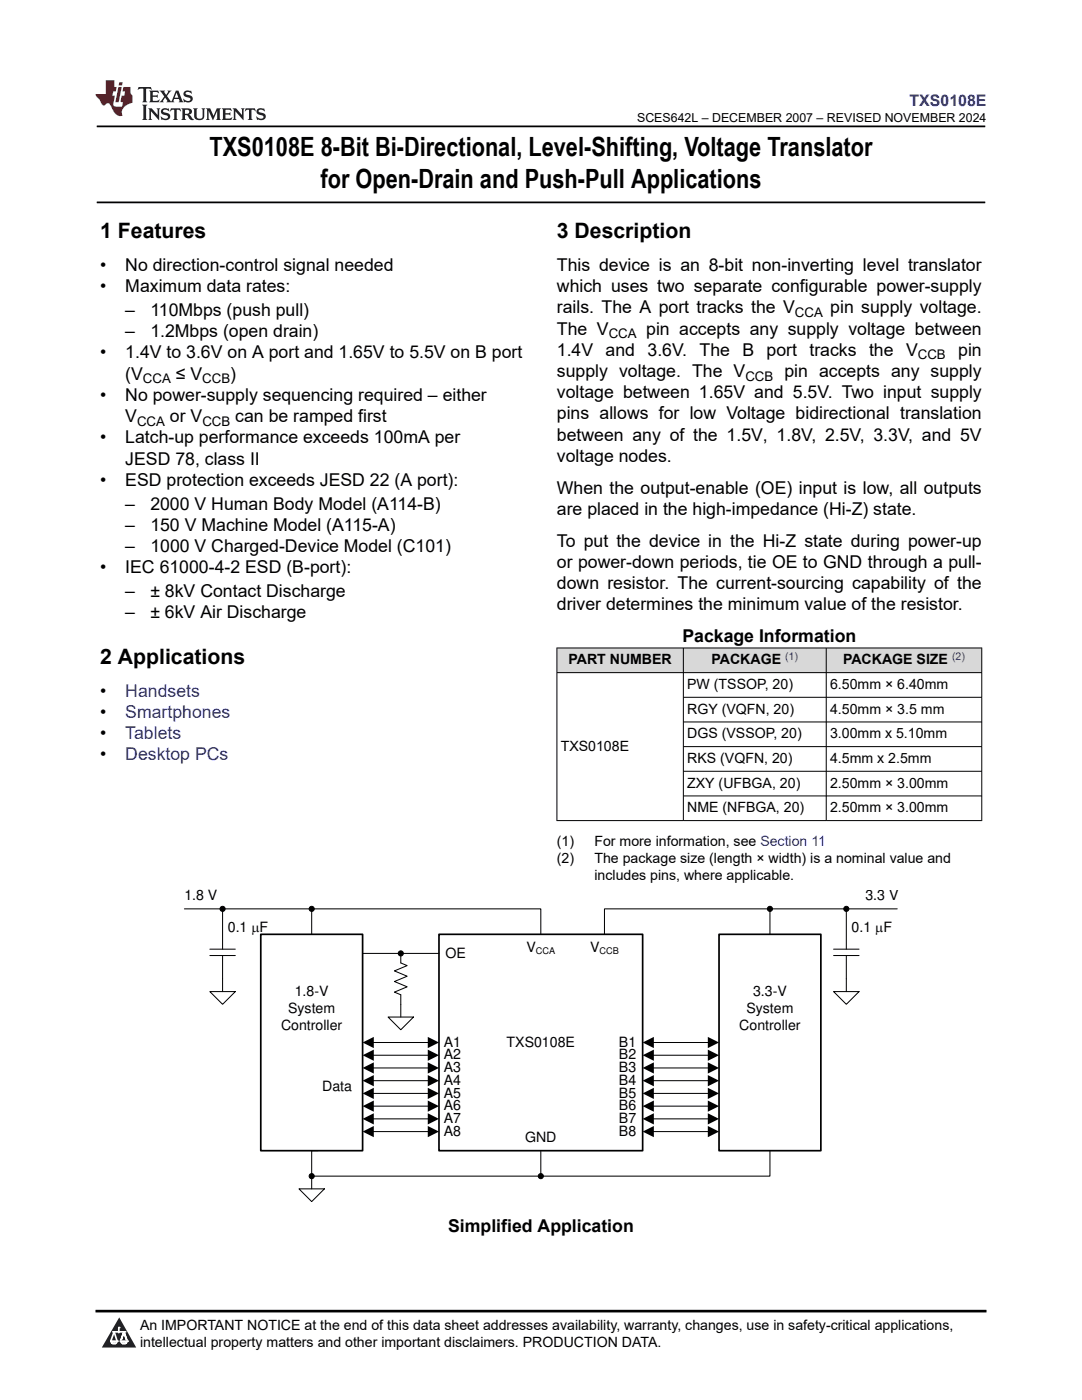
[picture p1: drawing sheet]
<svg xmlns="http://www.w3.org/2000/svg" width="216mm" height="279mm" viewBox="0 0 216 279" stroke-linecap="round" stroke-linejoin="round" font-family="sans-serif">
<defs><g id="words">
<g font-size="5.3">
<text x="41.8" y="31.2">TXS0108E 8-Bit Bi-Directional, Level-Shifting, Voltage Translator</text>
<text x="63.9" y="37.5">for Open-Drain and Push-Pull Applications</text>
</g>
<g font-size="4.2">
<text x="20" y="47.5">1 Features</text>
<text x="111.1" y="47.5">3 Description</text>
<text x="20" y="132.5">2 Applications</text>
</g>
<g font-size="3.5">
<text x="20" y="54.1">•</text>
<text x="20" y="58.3">•</text>
<text x="25" y="54.1">No direction-control signal needed</text>
<text x="25" y="58.3">Maximum data rates:</text>
<text x="111.1" y="54.1">This device is an 8-bit non-inverting level translator</text>
<text x="111.1" y="58.3">which uses two separate configurable power-supply</text>
<text x="25" y="63.1">–</text>
<text x="30" y="63.1">110Mbps (push pull)</text>
<text x="111.1" y="62.5">rails. The A port tracks the V</text>
<text x="165.7" y="62.5">pin supply voltage.</text>
<text x="20" y="71.5">•</text>
<text x="25" y="67.3">–</text>
<text x="25" y="71.5">1.4V to 3.6V on A port and 1.65V to 5.5V on B port</text>
<text x="30" y="67.3">1.2Mbps (open drain)</text>
<text x="111.1" y="71">1.4V</text>
<text x="111.1" y="66.8">The V</text>
<text x="120.9" y="71">and</text>
<text x="128.9" y="66.8">pin accepts any supply voltage between</text>
<text x="129.2" y="71">3.6V.</text>
<text x="139.6" y="71">The</text>
<text x="148.2" y="71">B</text>
<text x="153" y="71">port</text>
<text x="161.5" y="71">tracks</text>
<text x="173.4" y="71">the</text>
<text x="180.8" y="71">V</text>
<text x="191.2" y="71">pin</text>
<text x="25" y="75.8">(V</text>
<text x="35.1" y="75.8">≤ V</text>
<text x="46" y="75.8">)</text>
<text x="111.1" y="75.2">supply voltage. The V</text>
<text x="156.5" y="75.2">pin accepts any supply</text>
<text x="20" y="80">•</text>
<text x="25" y="80">No power-supply sequencing required – either</text>
<text x="111.1" y="79.5">voltage between 1.65V and 5.5V. Two input supply</text>
<text x="111.1" y="83.7">pins allows for low Voltage bidirectional translation</text>
<text x="20" y="88.5">•</text>
<text x="25" y="84.2">V</text>
<text x="25" y="88.5">Latch-up performance exceeds 100mA per</text>
<text x="33.9" y="84.2">or V</text>
<text x="47" y="84.2">can be ramped first</text>
<text x="111.1" y="87.9">between any of the 1.5V, 1.8V, 2.5V, 3.3V, and 5V</text>
<text x="25" y="92.7">JESD 78, class II</text>
<text x="111.1" y="92.2">voltage nodes.</text>
<text x="20" y="96.9">•</text>
<text x="25" y="96.9">ESD protection exceeds JESD 22 (A port):</text>
<text x="25" y="101.7">–</text>
<text x="30" y="101.7">2000 V Human Body Model (A114-B)</text>
<text x="111.1" y="98.5">When the output-enable (OE) input is low, all outputs</text>
<text x="25" y="105.9">–</text>
<text x="30" y="105.9">150 V Machine Model (A115-A)</text>
<text x="111.1" y="102.8">are placed in the high-impedance (Hi-Z) state.</text>
<text x="25" y="110.2">–</text>
<text x="30" y="110.2">1000 V Charged-Device Model (C101)</text>
<text x="111.1" y="109.1">To put the device in the Hi-Z state during power-up</text>
<text x="111.1" y="113.3">or power-down periods, tie OE to GND through a pull-</text>
<text x="20" y="114.4">•</text>
<text x="25" y="114.4">IEC 61000-4-2 ESD (B-port):</text>
<text x="25" y="119.2">–</text>
<text x="30" y="119.2">± 8kV Contact Discharge</text>
<text x="111.1" y="117.6">down resistor. The current-sourcing capability of the</text>
<text x="25" y="123.4">–</text>
<text x="30" y="123.4">± 6kV Air Discharge</text>
<text x="111.1" y="121.8">driver determines the minimum value of the resistor.</text>
<text x="136.2" y="128.2">Package Information</text>
<text x="20" y="139.1">•</text>
<text x="20" y="143.3">•</text>
<text x="20" y="147.5">•</text>
<text x="20" y="151.8">•</text>
<text x="89.4" y="245.9">Simplified Application</text>
</g>
<g font-size="3.5" fill="#00f">
<text x="25" y="139.1">Handsets</text>
<text x="25" y="143.3">Smartphones</text>
<text x="25" y="147.5">Tablets</text>
<text x="25" y="151.8">Desktop PCs</text>
</g>
<text font-size="3.2" fill="#00f" x="181.5" y="21.1">TXS0108E</text>
<g font-size="2.8">
<text x="113.4" y="132.6">PART NUMBER</text>
<text x="137.1" y="137.5">PW (TSSOP, 20)</text>
<text x="142" y="132.6">PACKAGE</text>
<text x="165.6" y="137.5">6.50mm × 6.40mm</text>
<text x="168.2" y="132.6">PACKAGE SIZE</text>
<text x="137.1" y="142.4">RGY (VQFN, 20)</text>
<text x="165.6" y="142.4">4.50mm × 3.5 mm</text>
<text x="111.9" y="149.8">TXS0108E</text>
<text x="137.1" y="147.4">DGS (VSSOP, 20)</text>
<text x="165.6" y="147.4">3.00mm x 5.10mm</text>
<text x="137.1" y="152.3">RKS (VQFN, 20)</text>
<text x="165.6" y="152.3">4.5mm x 2.5mm</text>
<text x="137.1" y="157.2">ZXY (UFBGA, 20)</text>
<text x="165.6" y="157.2">2.50mm × 3.00mm</text>
<text x="137.1" y="162.1">NME (NFBGA, 20)</text>
<text x="165.6" y="162.1">2.50mm × 3.00mm</text>
<text x="111.1" y="168.9">(1)</text>
<text x="111.1" y="172.3">(2)</text>
<text x="118.6" y="168.9">For more information, see Section 11</text>
<text x="118.6" y="172.3">The package size (length × width) is a nominal value and</text>
<text x="36.8" y="179.7">1.8 V</text>
<text x="118.6" y="175.7">includes pins, where applicable.</text>
<text x="172.7" y="179.7">3.3 V</text>
<text x="45.5" y="186">0.1 PF</text>
<text x="169.9" y="186">0.1 PF</text>
<text x="88.9" y="191.1">OE</text>
<text x="105" y="190">V</text>
<text x="117.7" y="190">V</text>
<text x="57.5" y="202.1">System</text>
<text x="58.8" y="198.7">1.8-V</text>
<text x="148.9" y="202.1">System</text>
<text x="150.3" y="198.7">3.3-V</text>
<text x="56.1" y="205.5">Controller</text>
<text x="88.5" y="208.9">A1</text>
<text x="101.1" y="208.9">TXS0108E</text>
<text x="123.5" y="208.9">B1</text>
<text x="147.5" y="205.5">Controller</text>
<text x="88.5" y="211.4">A2</text>
<text x="88.5" y="214">A3</text>
<text x="123.5" y="211.4">B2</text>
<text x="123.5" y="214">B3</text>
<text x="64.3" y="217.8">Data</text>
<text x="88.5" y="216.5">A4</text>
<text x="88.5" y="219.1">A5</text>
<text x="88.5" y="221.6">A6</text>
<text x="123.5" y="216.5">B4</text>
<text x="123.5" y="219.1">B5</text>
<text x="123.5" y="221.6">B6</text>
<text x="88.5" y="224.1">A7</text>
<text x="88.5" y="226.7">A8</text>
<text x="104.8" y="228">GND</text>
<text x="123.5" y="224.1">B7</text>
<text x="123.5" y="226.7">B8</text>
<text x="27.9" y="265.5">An IMPORTANT NOTICE at the end of this data sheet addresses availability, warranty, changes, use in safety-critical applications,</text>
<text x="27.9" y="268.9">intellectual property matters and other important disclaimers. PRODUCTION DATA.</text>
</g>
<g font-size="2.6">
<text x="158.6" y="63.2">CCA</text>
<text x="121.5" y="67.5">CCA</text>
<text x="183.1" y="71.7">CCB</text>
<text x="28.5" y="76.5">CCA</text>
<text x="40.4" y="76.5">CCB</text>
<text x="148.7" y="75.9">CCB</text>
<text x="27.4" y="84.9">CCA</text>
<text x="40.4" y="84.9">CCB</text>
</g>
<text font-size="2.5" x="127.1" y="24.3">SCES642L – DECEMBER 2007 – REVISED NOVEMBER 2024</text>
<g font-size="2.1" fill="#00f">
<text x="156.7" y="131.7">(1)</text>
<text x="190" y="131.7">(2)</text>
</g>
<g font-size="1.8">
<text x="106.9" y="190.4">CCA</text>
<text x="119.6" y="190.4">CCB</text>
</g>
</g></defs>
<path d="M19.3 25.2h177.3M19.3 40.4h177.3" fill="none" stroke="#000" stroke-width=".35"/>
<g fill="#d8d8d8">
<path d="M111.1 129.3h84.8v4.9h-84.8z" fill-rule="evenodd"/>
<path d="M111.2 129.4h25.1v4.8h-25.1z" fill-rule="evenodd"/>
<path d="M136.4 129.4h28.4v4.8h-28.4z" fill-rule="evenodd"/>
<path d="M164.9 129.4h30.9v4.8h-30.9z" fill-rule="evenodd"/>
</g>
<g fill="none" stroke="#000" stroke-width=".2">
<path d="M111.1 129.3h84.9M111.1 134.2h84.9M111.1 129.3v34.5M136.4 129.3v34.5M136.4 139.2h59.6M164.9 129.3v34.5M195.9 129.3v34.5M136.4 144.1h59.6M136.4 149h59.6M136.4 153.9h59.6M136.4 158.8h59.6M111.1 163.8h84.9"/>
<path d="M36.8 181.4h25.4M41.9 197.9h5.1l-2.6 2.5zM41.9 190.7h5.1M41.9 189.4h5.1M44.4 181.4v8M44.4 190.7v7.2M62.2 181.4h45.7v5.1M62.2 181.4v5.1M72.4 190.3h15.2M80 190.3v1.9l1.2 .5-2.5 1.1 2.5 1-2.5 1.1 2.5 1-2.5 1.1 1.3 .5v4.5M153.6 181.4h-33v5.1M153.6 181.4v5.1"/>
<path d="M153.6 181.4h25.4M166.3 197.9h5.1l-2.5 2.5zM166.3 190.7h5.1M166.3 189.4h5.1M168.9 181.4v8M168.9 190.7v7.2M74.3 208.1h11.3M74.3 210.6h11.3M74.3 213.1h11.3M74.3 215.7h11.3M74.3 218.2h11.3M77.4 203h5.1l-2.5 2.5z"/>
<path d="M130.2 208.1h11.3M130.2 210.6h11.3M130.2 213.1h11.3M130.2 215.7h11.3M130.2 218.2h11.3M59.7 237.3h5l-2.5 2.5zM62.2 234.7h45.7M62.2 234.7v2.6M63.5 229.6h-1.3v5.1M74.3 220.8h11.3M74.3 223.3h11.3M74.3 225.8h11.3"/>
<path d="M107.9 229.6v5.1M130.2 220.8h11.3M130.2 223.3h11.3M130.2 225.8h11.3M153.6 229.6v5.1h-45.7"/>
<circle cx="44.4" cy="181.4" r=".51"/>
<circle cx="62.2" cy="181.4" r=".51"/>
<circle cx="80" cy="190.3" r=".51"/>
<circle cx="153.6" cy="181.4" r=".51"/>
<circle cx="168.9" cy="181.4" r=".51"/>
<circle cx="62.2" cy="234.7" r=".51"/>
<circle cx="107.9" cy="234.7" r=".51"/>
</g>
<path d="M52 186.5h20.4v43.1h-20.4zM87.6 186.5h40.6v43.1h-40.6zM143.5 186.5h20.3v43.1h-20.3z" fill="none" stroke="#000" stroke-width=".34"/>
<g fill="#000">
<path d="M72.4 208.1l2.2-1.2v2.3zM72.4 210.6l2.2-1.1v2.2zM72.4 213.1l2.2-1.1v2.3zM72.4 215.7l2.2-1.1v2.2zM72.4 218.2l2.2-1.1v2.2zM85.4 206.9l2.2 1.2-2.2 1.1zM85.4 209.5l2.2 1.1-2.2 1.1zM85.4 212l2.2 1.1-2.2 1.2zM85.4 214.6l2.2 1.1-2.2 1.1zM85.4 217.1l2.2 1.1-2.2 1.1zM85.4 219.6l2.2 1.2-2.2 1.1zM128.2 208.1l2.3-1.2v2.3z"/>
<path d="M128.2 210.6l2.3-1.1v2.2zM128.2 213.1l2.3-1.1v2.3zM128.2 215.7l2.3-1.1v2.2zM128.2 218.2l2.3-1.1v2.2zM141.2 206.9l2.3 1.2-2.3 1.1zM141.2 209.5l2.3 1.1-2.3 1.1zM141.2 212l2.3 1.1-2.3 1.2zM141.2 214.6l2.3 1.1-2.3 1.1zM141.2 217.1l2.3 1.1-2.3 1.1zM141.2 219.6l2.3 1.2-2.3 1.1zM72.4 220.8l2.2-1.2v2.3zM72.4 223.3l2.2-1.1v2.2z"/>
<path d="M72.4 225.8l2.2-1.1v2.3zM85.4 222.2l2.2 1.1-2.2 1.1zM85.4 224.7l2.2 1.1-2.2 1.2zM128.2 220.8l2.3-1.2v2.3zM128.2 223.3l2.3-1.1v2.2zM128.2 225.8l2.3-1.1v2.3zM141.2 222.2l2.3 1.1-2.3 1.1zM141.2 224.7l2.3 1.1-2.3 1.2z"/>
<circle cx="44.4" cy="181.4" r=".51"/>
<circle cx="62.2" cy="181.4" r=".51"/>
<circle cx="80" cy="190.3" r=".51"/>
<circle cx="153.6" cy="181.4" r=".51"/>
<circle cx="168.9" cy="181.4" r=".51"/>
<circle cx="62.2" cy="234.7" r=".51"/>
<circle cx="107.9" cy="234.7" r=".51"/>
</g>
<path d="M0 0h215.9v23.8h-215.9z" fill-rule="evenodd" fill="#fff"/>
<path d="M27.7 17.4l-.2 .6 .5-.3h.6v.2v2.1l-.2 .4h1l-.2-.4v-2.1v-.2h.5l.5 .3-.1-.6zM29.8 18.1l.2 .4v1.5l-.2 .4h1.9l.1-.6a1.08 1.08 0 0 1-1.3 .2v-.7h.6l.4 .2v-.6l-.4 .2h-.6v-.6l.2-.1a1 1 0 0 1 1 .2l-.1-.5zM31.8 18.1l1 1.1-1 1.2h.9l-.2-.2 .4-.7 .5 .7-.2 .2h1.6l-.2-.2 .1-.4h1l.1 .4-.1 .2h.9l-.2-.3-.8-2h-.5l-1 2.2-.8-1.1 .9-1.1h-.8l.2 .2-.5 .7-.3-.7 .1-.2zM35.2 18.5l.4 1h-.8zM36.8 18.2a.65 .65 0 0 0-.2 .8 .65 .65 0 0 0 .6 .4l.7 .2 .1 .2a.79 .79 0 0 1-.7 .4 .79 .79 0 0 1-.7-.5l.1 .7 .2-.1a.93 .93 0 0 0 1.1 .1 .93 .93 0 0 0 .4-1 1.46 1.46 0 0 0-1.2-.6l-.1-.3a1.09 1.09 0 0 1 1.2 .2l-.2-.6-.1 .1-.6-.2zM28.4 20.9l.2 .4v2.3l-.2 .3h1l-.2-.3v-2.3l.2-.4zM29.6 21.6l.2 .4v1.6l-.2 .3h.8l-.3-.3v-1.4l1.7 1.8v-2l.2-.4h-.8l.2 .2 .1 1.1-1.2-1.3zM32.3 21.8a.65 .65 0 0 0-.2 .7 .65 .65 0 0 0 .7 .4l.6 .2 .1 .2a.79 .79 0 0 1-.7 .4 .79 .79 0 0 1-.7-.5l.1 .7 .2-.1a.93 .93 0 0 0 1.1 .1 .93 .93 0 0 0 .4-.9 1.46 1.46 0 0 0-1.2-.6l-.1-.4a1.09 1.09 0 0 1 1.2 .2l-.2-.6-.1 .1-.6-.1zM34.1 21.6l-.1 .7a.63 .63 0 0 1 .7-.4l.1 1.7-.3 .3h1l-.2-.3v-1.7a.66 .66 0 0 1 .8 .4l-.1-.7zM36.2 21.6l.2 .4v1.6l-.2 .3h.9l-.2-.2v-.7h.5l.1 .2a.79 .79 0 0 0 1.2 .6l-1-.9a.61 .61 0 0 0 .6-.6 .61 .61 0 0 0-.5-.6zM36.9 21.9h.2a.47 .47 0 0 1 .5 .1 .47 .47 0 0 1 .1 .5l-.2 .2h-.6zM38.5 21.6l.2 .2a2.27 2.27 0 0 0 .4 2 1.04 1.04 0 0 0 1.7-.7v-1.3l.2-.2h-.8l.2 .4v1.1a.6 .6 0 0 1-.6 .6 .6 .6 0 0 1-.6-.6v-1.1l.3-.4zM41.1 21.6l.2 .4v1.6l-.2 .3h.7l-.2-.3v-1.5l.9 1.9 .8-1.9v1.5l-.2 .3h1l-.3-.3v-1.6l.3-.4h-.8l-.7 1.5-.7-1.5zM44.3 21.6l.2 .4v1.6l-.2 .3h1.9l.1-.5a1.09 1.09 0 0 1-1.3 .1v-.6h.6l.4 .1v-.6l-.4 .2h-.6v-.6l.2-.1a1.01 1.01 0 0 1 1 .3l-.1-.6zM46.4 21.6l.3 .4v1.6l-.3 .3h.8l-.2-.3v-1.4l1.6 1.8v-2l.2-.4h-.7l.2 .2v1.1l-1.2-1.3zM49 21.6l-.1 .7a.63 .63 0 0 1 .8-.4v1.7l-.3 .3h1l-.2-.3v-1.7a.66 .66 0 0 1 .8 .4l-.1-.7zM51.4 21.8a.65 .65 0 0 0-.2 .7 .65 .65 0 0 0 .6 .4l.6 .2 .2 .2a.79 .79 0 0 1-.8 .4 .79 .79 0 0 1-.6-.5l.1 .7 .2-.1a.93 .93 0 0 0 1 .1 .93 .93 0 0 0 .5-.9 1.46 1.46 0 0 0-1.3-.6l-.1-.4a1.09 1.09 0 0 1 1.3 .2l-.2-.6-.2 .1-.5-.1z" fill="#231f20"/>
<path d="M21.1 16v2.8h-2.1l.1 .3 .9 1a.95 .95 0 0 0 .9 .9 .59 .59 0 0 1 .6-.4 .59 .59 0 0 1 .5 .4l.4 .8a1.59 1.59 0 0 0 2.1 1.3 1.61 1.61 0 0 1 1-2.2l1-.4-.1-1.5a1.59 1.59 0 0 1-.4-1.6h-1.4l-.2 .9h.5l-.1 .8h-.5l-.2 1v.2l.4 .1-.2 .9h-.6a.73 .73 0 0 1-1.1-.7l.3-1.5h-.5l.2-.8h.5l.2-.9h-.5v-1.4zM23.6 17.4l-.6 3h.7l.6-3zM23.8 16.4l-.1 .7h.7l.1-.7z" fill="#ed1c24"/>
<path d="M0 261.4h215.9v18h-215.9z" fill-rule="evenodd" fill="#fff"/>
<path d="M23.8 262.9l3.4 6h-6.9z" fill="#231f20"/>
<path d="M22.1 267.7h1.3l-.4 .5h-.3a.55 .55 0 0 1-.6-.5z" fill-rule="evenodd" fill="#fff"/>
<path d="M22.1 267.7h1.3l-.4 .5h-.3a.55 .55 0 0 1-.6-.5z" fill="none" stroke="#231f20" stroke-width=".34"/>
<path d="M22.1 267.7h1.3l-.4 .5h-.5zM23.7 265.9h.1M23.7 264.9v1z" fill="none" stroke="#fff" stroke-width=".34"/>
<circle cx="23.7" cy="264.9" r=".17" fill="#fff"/>
<path d="M22.6 265.8h.1M22.6 265.8h2.3z" fill="none" stroke="#fff" stroke-width=".34"/>
<circle cx="24.9" cy="265.8" r=".17" fill="#fff"/>
<path d="M24 267.7h.1" fill="none" stroke="#fff" stroke-width=".34"/>
<path d="M24.7 265.8l-.7 1.9z" fill="#fff"/>
<path d="M24.7 265.8l-.7 1.9z" fill="none" stroke="#fff" stroke-width=".34"/>
<path d="M24.7 265.8l.7 1.9z" fill="#fff"/>
<path d="M24.7 265.8l.7 1.9zM25.3 267.7h.1" fill="none" stroke="#fff" stroke-width=".34"/>
<circle cx="22.1" cy="267.7" r=".17" fill="#fff"/>
<path d="M22.8 265.8l-.7 1.9zM22.8 265.8l.6 1.9z" fill="none" stroke="#fff" stroke-width=".34"/>
<circle cx="23.4" cy="267.7" r=".17" fill="#fff"/>
<path d="M24.1 267.7h1.3a.65 .65 0 0 1-.6 .5 .65 .65 0 0 1-.7-.5z" fill-rule="evenodd" fill="#fff"/>
<path d="M24.1 267.7h1.3a.65 .65 0 0 1-.6 .5 .65 .65 0 0 1-.7-.5z" fill="none" stroke="#231f20" stroke-width=".34"/>
<path d="M24 267.7h.1M24.1 267.7h1.3l-.4 .5h-.5z" fill="none" stroke="#fff" stroke-width=".34"/>
<circle cx="25.4" cy="267.7" r=".17" fill="#fff"/>
<path d="M19 261.7h177.8" fill="none" stroke="#000" stroke-width=".53"/>
<use href="#words"/>
</svg>
